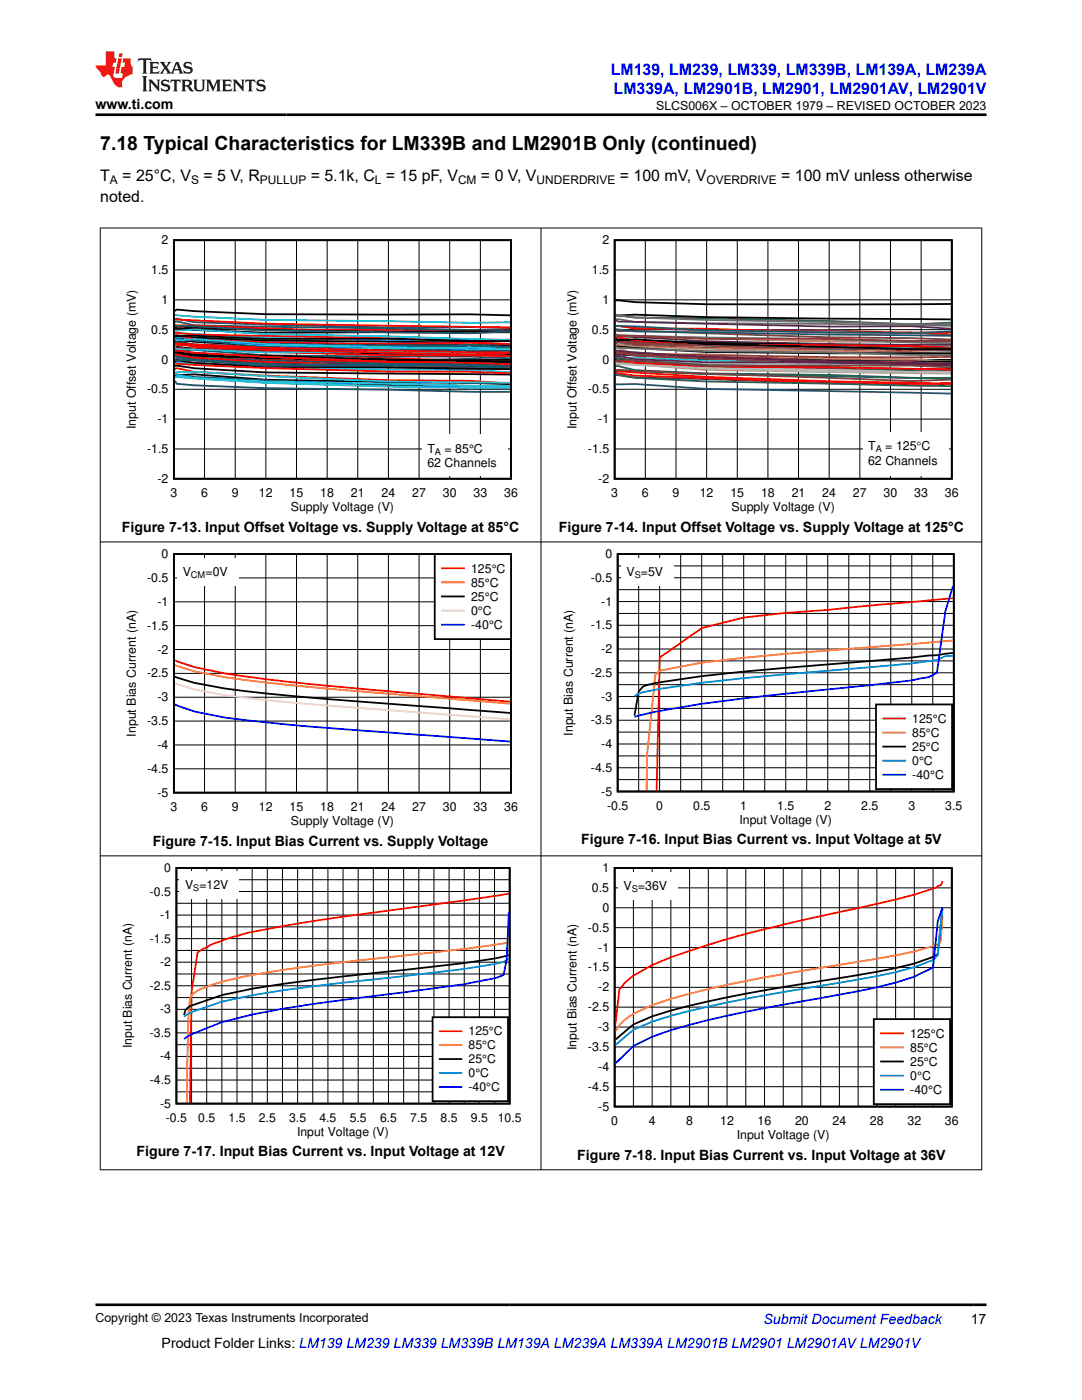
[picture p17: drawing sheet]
<svg xmlns="http://www.w3.org/2000/svg" width="216mm" height="279mm" viewBox="0 0 216 279" stroke-linecap="round" stroke-linejoin="round" font-family="sans-serif">
<defs><g id="words">
<text font-size="3.9" x="20" y="29.9">7.18 Typical Characteristics for LM339B and LM2901B Only (continued)</text>
<g font-size="3.2" fill="#00f">
<text x="121.9" y="14.9">LM139, LM239, LM339, LM339B, LM139A, LM239A</text>
<text x="122.4" y="18.7">LM339A, LM2901B, LM2901, LM2901AV, LM2901V</text>
</g>
<g font-size="3.2">
<text x="20" y="40.3">noted.</text>
<text x="20" y="36.1">T</text>
<text x="24.4" y="36.1">= 25°C, V</text>
<text x="40.6" y="36.1">= 5 V, R</text>
<text x="62" y="36.1">= 5.1k, C = 15 pF, V</text>
<text x="96" y="36.1">= 0 V, V</text>
<text x="123.7" y="36.1">= 100 mV, V</text>
<text x="155.9" y="36.1">= 100 mV unless otherwise</text>
</g>
<g font-size="2.8">
<text x="19" y="21.8">www.ti.com</text>
<text x="24.3" y="106.2">Figure 7-13. Input Offset Voltage vs. Supply Voltage at 85°C</text>
<text x="111.5" y="106.2">Figure 7-14. Input Offset Voltage vs. Supply Voltage at 125°C</text>
<text x="30.5" y="168.8">Figure 7-15. Input Bias Current vs. Supply Voltage</text>
<text x="116" y="168.5">Figure 7-16. Input Bias Current vs. Input Voltage at 5V</text>
<text x="27.2" y="230.8">Figure 7-17. Input Bias Current vs. Input Voltage at 12V</text>
<text x="115.2" y="231.5">Figure 7-18. Input Bias Current vs. Input Voltage at 36V</text>
<text x="32.3" y="269">Product Folder Links: LM139 LM239 LM339 LM339B LM139A LM239A LM339A LM2901B LM2901 LM2901AV LM2901V</text>
<text x="193.7" y="264.2">17</text>
</g>
<text font-size="2.8" fill="#00f" x="152.4" y="264.2">Submit Document Feedback</text>
<g font-size="2.5">
<text x="130.9" y="21.9">SLCS006X – OCTOBER 1979 – REVISED OCTOBER 2023</text>
<text x="32.2" y="48.7">2</text>
<text x="120.2" y="48.7">2</text>
<text x="30.2" y="54.7">1.5</text>
<text x="118.1" y="54.7">1.5</text>
<text x="32.2" y="60.6">1</text>
<text x="120.2" y="60.6">1</text>
<text x="30.2" y="66.6">0.5</text>
<text x="118.1" y="66.6">0.5</text>
<text x="32.2" y="72.6">0</text>
<text x="120.2" y="72.6">0</text>
<text x="29.4" y="78.5">-0.5</text>
<text x="117.3" y="78.5">-0.5</text>
<text x="27.1" y="85.7" transform="rotate(-90 27.1 85.7)">Input Offset Voltage (mV)</text>
<text x="31.4" y="84.5">-1</text>
<text x="115" y="85.7" transform="rotate(-90 115 85.7)">Input Offset Voltage (mV)</text>
<text x="119.4" y="84.5">-1</text>
<text x="173.2" y="89.9">T</text>
<text x="176.6" y="89.9">= 125q</text>
<text x="183.9" y="89.9">C</text>
<text x="29.4" y="90.4">-1.5</text>
<text x="85.3" y="90.4">T</text>
<text x="85.3" y="93.1">62 Channels</text>
<text x="88.7" y="90.4">= 85°C</text>
<text x="117.3" y="90.4">-1.5</text>
<text x="173.2" y="92.9">62 Channels</text>
<text x="31.4" y="96.4">-2</text>
<text x="34" y="99.2">3</text>
<text x="40.1" y="99.2">6</text>
<text x="46.2" y="99.2">9</text>
<text x="51.7" y="99.2">12</text>
<text x="57.8" y="99.2">15</text>
<text x="58" y="102">Supply Voltage (V)</text>
<text x="63.9" y="99.2">18</text>
<text x="70" y="99.2">21</text>
<text x="76.1" y="99.2">24</text>
<text x="82.2" y="99.2">27</text>
<text x="88.4" y="99.2">30</text>
<text x="94.5" y="99.2">33</text>
<text x="100.6" y="99.2">36</text>
<text x="119.4" y="96.4">-2</text>
<text x="122" y="99.2">3</text>
<text x="128.1" y="99.2">6</text>
<text x="134.2" y="99.2">9</text>
<text x="139.6" y="99.2">12</text>
<text x="145.7" y="99.2">15</text>
<text x="146" y="102">Supply Voltage (V)</text>
<text x="151.9" y="99.2">18</text>
<text x="158" y="99.2">21</text>
<text x="164.1" y="99.2">24</text>
<text x="170.2" y="99.2">27</text>
<text x="176.3" y="99.2">30</text>
<text x="182.4" y="99.2">33</text>
<text x="188.5" y="99.2">36</text>
<text x="32.2" y="111.4">0</text>
<text x="120.8" y="111.4">0</text>
<text x="29.4" y="116.1">-0.5</text>
<text x="36.5" y="114.9">V</text>
<text x="41" y="114.9">=0V</text>
<text x="94" y="114.3">125°C</text>
<text x="94" y="117.1">85°C</text>
<text x="94" y="119.9">25°C</text>
<text x="117.9" y="116.1">-0.5</text>
<text x="125" y="114.9">V</text>
<text x="127.9" y="114.9">=5V</text>
<text x="29.4" y="125.7">-1.5</text>
<text x="31.4" y="120.9">-1</text>
<text x="94" y="122.7">0°C</text>
<text x="94" y="125.5">-40°C</text>
<text x="117.9" y="125.6">-1.5</text>
<text x="120" y="120.9">-1</text>
<text x="31.4" y="130.4">-2</text>
<text x="120" y="130.3">-2</text>
<text x="29.4" y="135.2">-2.5</text>
<text x="117.9" y="135.1">-2.5</text>
<text x="31.4" y="140">-3</text>
<text x="120" y="139.8">-3</text>
<text x="27.1" y="147" transform="rotate(-90 27.1 147)">Input Bias Current (nA)</text>
<text x="29.4" y="144.7">-3.5</text>
<text x="31.4" y="149.5">-4</text>
<text x="114.3" y="146.8" transform="rotate(-90 114.3 146.8)">Input Bias Current (nA)</text>
<text x="117.9" y="144.5">-3.5</text>
<text x="120" y="149.3">-4</text>
<text x="182" y="144.3">125°C</text>
<text x="182" y="147.1">85°C</text>
<text x="182" y="149.9">25°C</text>
<text x="29.4" y="154.2">-4.5</text>
<text x="117.9" y="154">-4.5</text>
<text x="182" y="152.7">0°C</text>
<text x="182" y="155.5">-40°C</text>
<text x="31.4" y="159">-5</text>
<text x="34" y="161.8">3</text>
<text x="40.1" y="161.8">6</text>
<text x="46.2" y="161.8">9</text>
<text x="51.7" y="161.8">12</text>
<text x="57.8" y="161.8">15</text>
<text x="63.9" y="161.8">18</text>
<text x="70" y="161.8">21</text>
<text x="76.1" y="161.8">24</text>
<text x="82.2" y="161.8">27</text>
<text x="88.4" y="161.8">30</text>
<text x="94.5" y="161.8">33</text>
<text x="100.6" y="161.8">36</text>
<text x="120" y="158.8">-5</text>
<text x="121.1" y="161.6">-0.5</text>
<text x="130.9" y="161.6">0</text>
<text x="138.3" y="161.6">0.5</text>
<text x="147.7" y="161.6">1</text>
<text x="155.1" y="161.6">1.5</text>
<text x="164.5" y="161.6">2</text>
<text x="171.8" y="161.6">2.5</text>
<text x="181.3" y="161.6">3</text>
<text x="188.6" y="161.6">3.5</text>
<text x="58" y="164.6">Supply Voltage (V)</text>
<text x="147.5" y="164.4">Input Voltage (V)</text>
<text x="118.1" y="178">0.5</text>
<text x="120.2" y="174">1</text>
<text x="124.4" y="177.6">V</text>
<text x="127.3" y="177.6">=36V</text>
<text x="117.3" y="185.9">-0.5</text>
<text x="120.2" y="182">0</text>
<text x="119.4" y="189.9">-1</text>
<text x="117.3" y="193.9">-1.5</text>
<text x="119.4" y="197.9">-2</text>
<text x="117.3" y="201.8">-2.5</text>
<text x="115" y="209.6" transform="rotate(-90 115 209.6)">Input Bias Current (nA)</text>
<text x="117.3" y="209.7">-3.5</text>
<text x="119.4" y="205.8">-3</text>
<text x="181.6" y="207.1">125°C</text>
<text x="181.6" y="209.9">85°C</text>
<text x="119.4" y="213.7">-4</text>
<text x="181.6" y="212.7">25°C</text>
<text x="181.6" y="215.5">0°C</text>
<text x="117.3" y="217.7">-4.5</text>
<text x="119.4" y="221.7">-5</text>
<text x="181.6" y="218.4">-40°C</text>
<text x="122" y="224.5">0</text>
<text x="129.4" y="224.5">4</text>
<text x="136.9" y="224.5">8</text>
<text x="143.7" y="224.5">12</text>
<text x="147" y="227.3">Input Voltage (V)</text>
<text x="151.2" y="224.5">16</text>
<text x="158.6" y="224.5">20</text>
<text x="166.1" y="224.5">24</text>
<text x="173.6" y="224.5">28</text>
<text x="181.1" y="224.5">32</text>
<text x="188.5" y="224.5">36</text>
<text x="19" y="263.9">Copyright © 2023 Texas Instruments Incorporated</text>
</g>
<g font-size="2.4">
<text x="21.9" y="36.7">A</text>
<text x="38.1" y="36.7">S</text>
<text x="51.9" y="36.7">PULLUP</text>
<text x="74.8" y="36.7">L</text>
<text x="91.4" y="36.7">CM</text>
<text x="107.1" y="36.7">UNDERDRIVE</text>
<text x="141" y="36.7">OVERDRIVE</text>
<text x="29.9" y="178.7">-0.5</text>
<text x="32.8" y="174">0</text>
<text x="36.9" y="177.5">V</text>
<text x="39.8" y="177.5">=12V</text>
<text x="31.9" y="183.4">-1</text>
<text x="29.9" y="188.1">-1.5</text>
<text x="29.9" y="197.5">-2.5</text>
<text x="31.9" y="192.8">-2</text>
<text x="31.9" y="202.2">-3</text>
<text x="26.3" y="209.2" transform="rotate(-90 26.3 209.2)">Input Bias Current (nA)</text>
<text x="29.9" y="206.9">-3.5</text>
<text x="93.5" y="206.7">125°C</text>
<text x="93.5" y="209.4">85°C</text>
<text x="31.9" y="211.6">-4</text>
<text x="93.5" y="212.2">25°C</text>
<text x="93.5" y="215">0°C</text>
<text x="29.9" y="216.3">-4.5</text>
<text x="31.9" y="221">-5</text>
<text x="93.5" y="217.8">-40°C</text>
<text x="33.1" y="223.8">-0.5</text>
<text x="39.6" y="223.8">0.5</text>
<text x="45.6" y="223.8">1.5</text>
<text x="51.7" y="223.8">2.5</text>
<text x="57.7" y="223.8">3.5</text>
<text x="59.3" y="226.6">Input Voltage (V)</text>
<text x="63.7" y="223.8">4.5</text>
<text x="69.8" y="223.8">5.5</text>
<text x="75.8" y="223.8">6.5</text>
<text x="81.9" y="223.8">7.5</text>
<text x="87.9" y="223.8">8.5</text>
<text x="94" y="223.8">9.5</text>
<text x="99.3" y="223.8">10.5</text>
</g>
<g font-size="1.8">
<text x="86.8" y="90.8">A</text>
<text x="174.7" y="90.3">A</text>
<text x="38.1" y="115.3">CM</text>
<text x="126.6" y="115.3">S</text>
<text x="38.6" y="177.9">S</text>
<text x="126.1" y="178">S</text>
</g>
</g></defs>
<g fill="none" stroke="#000" stroke-width=".36">
<path d="M34.7 47.9h67.3v47.6h-67.3zM34.9 62l.4-.2 3.5 .3 14.3 .6h40.7l8 .2M34.9 74.9l3.9-.2 14.3 1.1 40.7 .6 8 .3M34.9 65.5l3.9 .4 14.3 .5 48.7-.1M34.9 68.6h.4l3.5 .4 14.3 .5 24.4 .5 16.3 .1 8 .3M34.9 69.2l3.9 .4a1334.7 1334.7 0 0 0 63 1.1M34.9 70.6l3.9 .6 14.3 .6 24.4 .1 16.3 .5 8 .1M34.9 67.1l.4-.1 3.5 .3 14.3 .7 40.7 .3 8 .4M34.9 67.4l.4 .3 3.5 .5 14.3 .9 48.7 .3M34.9 67.8l3.9 .3a1900.6 1900.6 0 0 0 63 .8M34.9 68.1h.4l3.5 .7 14.3 .7 24.4 .4h16.3l8 .5M34.9 73h.4l3.5 .5 14.3 .8 48.7 .5"/>
<path d="M34.9 70.3l.4 .2 3.5 .5 14.3 .4 24.4 .3 16.3 .5h8M34.9 70.1l3.9 .7 14.3 .2 24.4 .8h24.3M34.9 65.2l.4 .4 3.5-.2 14.3 .4 24.4 .4h24.3M34.9 72.3l.4-.4 3.5 .5 14.3 .8 24.4 .1 24.3 .4M34.9 67h3.9l14.3 .6h24.4l16.3 .4 8 .1"/>
</g>
<g fill="none" stroke="#000" stroke-width=".2">
<path d="M34.7 59.8h67.3M34.7 53.9h67.3M40.8 47.9v47.7M46.9 47.9v47.7M53.1 47.9v47.7M59.2 47.9v47.7M65.3 47.9v47.7M71.4 47.9v47.7M77.5 47.9v47.7M83.6 47.9v47.7M89.7 47.9v47.7M95.9 47.9v47.7"/>
<path d="M34.7 77.7h67.3M34.7 71.7h67.3M34.7 65.8h67.3M34.7 89.6h67.3M34.7 83.6h67.3"/>
</g>
<g fill="none" stroke="#f00" stroke-width=".36">
<path d="M34.9 68l.4 .4 3.5 .8 14.3 .7 40.7 .4 8 .3M34.9 66.3l3.9 .5 38.7 .7 16.3 .7 8-.2M34.9 65.3h3.9l14.3 .5 40.7 .1 8-.2M34.9 70.1l.4-.2 3.5 1 14.3 .6h24.4l24.3 .7M34.9 71l3.9 .4 14.3 .4 48.7 1.2M34.9 73.7l.4-.2 3.5 .7 14.3 .8 24.4 .9 16.3 .1 8 .5M34.9 70.2l3.9 .6 14.3 1 48.7 .8M34.9 69.3l.4 .2a1443.1 1443.1 0 0 0 66.5 1.6M34.9 63.6l.4 .2 17.8 .8 48.7 .7M34.9 64.8l42.6 1.5h16.3l8-.1M34.9 67l.4-.2 3.5 .9 14.3 .6 24.4 .4 16.3-.3 8 .2M34.9 68.4l18.2 1 40.7 .9h8"/>
<path d="M34.9 68.7l.4 .1 17.8 1 40.7 .9 8-.2M34.9 70.7l3.9 .7 14.3 .8 24.4 .7 24.3 .2M34.9 72.5l.4 .1a973.4 973.4 0 0 0 58.5 1.6l8 .3M34.9 70l18.2 1.2 24.4 1 16.3 .2 8 .3"/>
</g>
<g fill="none" stroke="#105465" stroke-width=".36">
<path d="M34.9 63.9l.4-.3 3.5 .7 14.3 .5 24.4 .5h16.3l8 .2M34.9 67.7l3.9 .5 14.3 .6 40.7 .6 8-.1M34.9 64.3l.4-.2 3.5 .8 63 1M34.9 71l3.9 .4a1310.3 1310.3 0 0 0 63 1.2M34.9 70.2l.4-.2 3.5 .4 14.3 .8 24.4 .8 16.3-.4 8 .2M34.9 71.1l.4 .2a593.8 593.8 0 0 0 58.5 2l8 .2M34.9 69.6l.4 .3 3.5-.1 14.3 1.1 40.7 .3 8 .3M34.9 76l.4 .6 3.5 .3 14.3 .6 24.4 .3 16.3 .4h8M34.9 74.7l3.9 .5 38.7 1.6 16.3 .5 8-.1M34.9 68.3l3.9 .5 14.3 .3 24.4 .9 16.3-.1 8 .1M34.9 70.6l3.9 .9 14.3 .8 24.4 .7h24.3M34.9 67.6l3.9 .4 14.3 .6 24.4 .3h16.3l8 .3"/>
<path d="M34.9 71.1l3.9 .3a1081.5 1081.5 0 0 0 63 1.2M34.9 71.7l18.2 1.1 24.4-.2 16.3 .4 8-.1M34.9 65.1h3.9l14.3 .8 24.4 .4 16.3 .2 8-.4M34.9 71.9h3.9l14.3 1.1 40.7-.1 8 .4"/>
</g>
<g fill="none" stroke="#00bacc" stroke-width=".36">
<path d="M34.9 66.5h.4a882.7 882.7 0 0 0 66.5 1.3M34.9 69.2l.4 .2 17.8 .9 48.7 .6M34.9 67.1l.4 .3 3.5 .4 14.3 .9 48.7 .8-8-.2h-16.3l-24.4-.4-14.3-1-3.5-.3-.4-.1M34.9 62.9l3.9 .3 14.3 .6 40.7 .6 8-.1M34.9 67.4h3.9l14.3 .9 48.7 .7M34.9 67.9l.4-.3 3.5 .5 14.3 .8 24.4 .6 16.3 .6 8 .1M34.9 65.9l3.9-.1 14.3 .9 24.4 .4 24.3 .8M34.9 74.4l3.9-.2a787.3 787.3 0 0 0 63 2.2M34.9 70.8l.4-.1 3.5 .4 14.3 1.1 24.4 .5 24.3-.1M34.9 69.4l.4 .3 17.8 .6 24.4-.1 16.3 .3 8-.2M34.9 75.3l.4-.1 17.8 1.2 24.4 .8 24.3 .1M34.9 72.6l.4-.4 3.5 .5 14.3 .6 24.4 .5h16.3l8 .5"/>
<path d="M34.9 67.6l.4 .4 3.5-.3 14.3 1 40.7 1h8M34.9 74.5l.4 .4 3.5 .5 14.3 .7 48.7 1"/>
</g>
<path d="M84.2 86.7h17.1v8.4h-17.1z" fill-rule="evenodd" fill="#fff"/>
<path d="M122.6 47.9h67.3v47.6h-67.3zM122.8 60l.5-.1 3.4 .4 14.3 .4h48.7M122.8 62.8l.5 .2 3.4-.2 14.3 .5 48.7 .4M122.8 70.4l.5 .3 3.4 .2a1345.6 1345.6 0 0 0 63 1.2M122.8 69.2l18.2 1.1 24.5 .2h24.2M122.8 67.6l.5 .2 17.7 .6 40.8 .7 7.9 .4M122.8 67.6l.5 .4 3.4-.3 14.3 1 40.8 1h7.9" fill="none" stroke="#000" stroke-width=".36"/>
<g fill="none" stroke="#000" stroke-width=".2">
<path d="M122.6 59.8h67.3M122.6 53.9h67.3M128.8 47.9v47.7M134.9 47.9v47.7M141 47.9v47.7M147.1 47.9v47.7M153.2 47.9v47.7M159.3 47.9v47.7M165.5 47.9v47.7M171.6 47.9v47.7M177.7 47.9v47.7M183.8 47.9v47.7"/>
<path d="M122.6 77.7h67.3M122.6 71.7h67.3M122.6 65.8h67.3M122.6 89.6h67.3M122.6 83.6h67.3"/>
</g>
<path d="M122.8 68.4l3.9 .5 14.3 .6 24.5 .1 16.3 .5h7.9M122.8 65l3.9 .6h14.3l24.5 .8h24.2M122.8 73.9l.5 .2a828.8 828.8 0 0 0 58.5 2.3l7.9 .2M122.8 74.4l3.9 .5 38.8 1.5 16.3 .3 7.9-.3M122.8 67.4l.5-.1 3.4 .7 14.3 .7 40.8 .4 7.9 .3M122.8 72.3l.5-.4 3.4 .5 14.3 .8 24.5 .1 24.2 .4" fill="none" stroke="#f00" stroke-width=".36"/>
<path d="M122.8 74.1h3.9l14.3 .6 40.8 .7h7.9" fill="none" stroke="#105465" stroke-width=".36"/>
<path d="M122.8 71.1l.5 .2a2292.5 2292.5 0 0 0 66.4 1.5" fill="none" stroke="#00bacc" stroke-width=".36"/>
<path d="M122.8 63.1l.5-.1 3.4 .4 14.3 .1 24.5 .6 16.3 .6 7.9-.3M122.8 69.9l.5 .3 3.4 .1 14.3 1 24.5 .7 24.2 .3M122.8 67.8h.5a1386.4 1386.4 0 0 0 58.5 1.4l7.9 .2M122.8 73.1l.5-.1 3.4 .9 14.3 .6 24.5 .3 24.2 .7M122.8 71.5l.5-.1 3.4 .6 14.3 .9 24.5 .5 16.3 .5 7.9-.3M122.8 74.5l.5 .4 3.4 .5 14.3 .7 48.7 1" fill="none" stroke="#286b48" stroke-width=".36"/>
<path d="M122.8 65.1l3.9 .3 14.3 .6 24.5-.1 24.2 .9M122.8 72.2l3.9 .4 38.8 1.2h24.2M122.8 68.8l.5 .3 3.4-.1 55.1 1.3 7.9 .5M122.8 68.1l66.9 1.7M122.8 70.4l3.9 .2 38.8 .7 24.2-.1M122.8 67h3.9l14.3 .6h24.5l16.3 .4 7.9 .1" fill="none" stroke="#9d3939" stroke-width=".36"/>
<path d="M122.8 74.9l.5-.1 3.4 .5 14.3 .4 24.5 .8 24.2 .2M122.8 63.7l.5 .5 42.2 1 16.3-.1 7.9 .5M122.8 70.7l.5-.1 3.4 .4a1554.6 1554.6 0 0 0 63 1.7M122.8 67.1l18.2 1 24.5 .5 24.2 .2M122.8 71.1l.5-.1 3.4 .7 14.3 .6 24.5 .1 24.2 .6M122.8 70l18.2 1.2 24.5 1 16.3 .2 7.9 .3" fill="none" stroke="#68275f" stroke-width=".36"/>
<path d="M122.8 65.9l.5 .2 3.4-.1 38.8 1.3 16.3 .2 7.9 .3M122.8 68.5l.5 .3 3.4-.1 14.3 .8 40.8 .3 7.9 .3M122.8 71.2l3.9 .5 14.3 .8 48.7 1.4M122.8 73.9l.5-.1 17.7 .8 40.8 1.5 7.9-.3M122.8 68.1l3.9 .6 14.3 .2 24.5 .7 16.3 .1 7.9 .3M122.8 71.9h3.9l14.3 1.1 40.8-.1 7.9 .4" fill="none" stroke="#6b5028" stroke-width=".36"/>
<path d="M122.8 66.6l.5 .4 42.2 1.1 24.2-.1M122.8 70.2l18.2 1 40.8 .6 7.9 .3M122.8 72l.5 .3 3.4 .2 14.3 .5 40.8 1.1h7.9M122.8 70.4l.5-.2 3.4 .7 14.3 .7 24.5 .5 16.3 .2 7.9 .3M122.8 68l3.9 .5 14.3 .4 40.8 .8 7.9-.3" fill="none" stroke="#83461f" stroke-width=".36"/>
<path d="M122.8 66.8l3.9 .4 14.3 .2 24.5 .7 24.2 .5M122.8 69.6l.5-.1 3.4 1.2h14.3l24.5 .8 16.3 .2 7.9 .5M122.8 68.9l.5-.2 3.4 .5 14.3 .4 24.5 .4 24.2 .8M122.8 67.5l.5 .2 3.4 .2 14.3 .7 48.7 .7M122.8 72.7l3.9 .1 14.3 1 48.7 .8" fill="none" stroke="#b1ae67" stroke-width=".36"/>
<path d="M122.8 64l.5-.3 3.4 .6 63 .7M122.8 66.8l18.2 .6 24.5 .3 16.3 .6 7.9 .2M122.8 68.2h3.9l14.3 .8 48.7 .6M122.8 62.8l3.9 .6 14.3 .5 48.7 .8M122.8 69.2l.5 .2 17.7 .7 24.5 .2 16.3 .5 7.9 .1" fill="none" stroke="#6c6c6c" stroke-width=".36"/>
<path d="M122.8 68.5h.5l17.7 1.2 48.7 1.3M122.8 68.1l3.9 .7 14.3 .7 24.5 .3 16.3 .5 7.9-.1M122.8 72.2l.5 .3h3.4l14.3 .8 48.7 .9M122.8 71.4l18.2 1.1 48.7 .6M122.8 72.5l.5 .1a973.4 973.4 0 0 0 58.5 1.6l7.9 .3" fill="none" stroke="#b8b8b8" stroke-width=".36"/>
<path d="M122.8 67.8l.5 .3 3.4 .2 63 1.6M122.8 67.6l.5-.1 3.4 .7h14.3l24.5 1.1 24.2 .5M122.8 76.7l3.9-.1 14.3 1 48.7 .9M122.8 65.7l3.9 .5 63 .8M122.8 65.1h3.9l14.3 .8 24.5 .4 16.3 .2 7.9-.4" fill="none" stroke="#295c75" stroke-width=".36"/>
<path d="M172.1 86.2h17.1v8.6h-17.1z" fill-rule="evenodd" fill="#fff"/>
<path d="M34.7 110.6h67.3v47.6h-67.3zM34.9 135l3.9 1.3a184.5 184.5 0 0 0 22.4 2.9l40.6 3.1" fill="none" stroke="#000" stroke-width=".36"/>
<g fill="none" stroke="#000" stroke-width=".2">
<path d="M34.7 115.3h67.3M40.8 110.6v47.6M46.9 110.6v47.6M53.1 110.6v47.6M59.2 110.6v47.6M65.3 110.6v47.6M71.4 110.6v47.6M77.5 110.6v47.6M83.6 110.6v47.6M89.7 110.6v47.6M95.9 110.6v47.6M34.7 139.1h67.3"/>
<path d="M34.7 134.4h67.3M34.7 129.6h67.3M34.7 124.9h67.3M34.7 120.1h67.3M34.7 153.4h67.3M34.7 148.7h67.3M34.7 143.9h67.3"/>
</g>
<path d="M34.9 131.8l3.9 1.3a177.2 177.2 0 0 0 22.4 3.4l40.6 3.5" fill="none" stroke="#f00" stroke-width=".36"/>
<path d="M34.9 132.7l3.9 1.3a239.3 239.3 0 0 0 26.5 3.4l36.5 3" fill="none" stroke="#ff7f00" stroke-width=".36"/>
<path d="M34.9 136.3l3.9 1.3a179.2 179.2 0 0 0 22.4 2.9l40.6 3.1" fill="none" stroke="#ff7fff" stroke-width=".36"/>
<path d="M34.9 140.6l3.9 1.4a146.5 146.5 0 0 0 18.3 2.6l44.7 3.4" fill="none" stroke="#00f" stroke-width=".36"/>
<g fill="#fff">
<path d="M35.4 111.3h12.2v5.6h-12.2z" fill-rule="evenodd"/>
<path d="M86.7 110.6h15.3v17h-15.3z" fill-rule="evenodd"/>
</g>
<path d="M86.7 110.6h15.3v17h-15.3zM88.2 119h4.4M123.2 110.6h67.1v47.4h-67.1zM190.1 130.3a695.6 695.6 0 0 1-33.3 3 224.1 224.1 0 0 0-27.7 3.4l-.8 .3-.9 1-.8 4.8" fill="none" stroke="#000" stroke-width=".36"/>
<path d="M88.2 113.4h4.4M190.1 119.4l-24.9 2.3-8.4 .6-8.4 .9-8.4 2.2-8.4 5.8-.6 26.6" fill="none" stroke="#f00" stroke-width=".36"/>
<path d="M88.2 116.2h4.4M190.1 127.8l-16.6 1.4a659.1 659.1 0 0 0-33.5 3l-8.4 1.7-.8 .7-1.7 16-.1 7.2" fill="none" stroke="#ff7f00" stroke-width=".36"/>
<path d="M88.2 121.9h4.4" fill="none" stroke="#ff7fff" stroke-width=".36"/>
<path d="M190.1 117l-1.5 4.9-1.6 12.4-1.7 .9-3.4 .6-8.4 .9a884.3 884.3 0 0 0-33.5 3.8l-8.4 1.4-5 1.2M88.2 124.7h4.4" fill="none" stroke="#00f" stroke-width=".36"/>
<g fill="none" stroke="#000" stroke-width=".2">
<path d="M123.2 117.7h67.1M123.2 115.3h67.1M123.2 112.9h67.1M127.4 110.6v47.4M131.6 110.6v47.4M135.8 110.6v47.4M140 110.6v47.4M144.2 110.6v47.4M148.4 110.6v47.4M152.6 110.6v47.4M156.8 110.6v47.4M161 110.6v47.4"/>
<path d="M165.2 110.6v47.4M169.4 110.6v47.4M173.5 110.6v47.4M177.7 110.6v47.4M181.9 110.6v47.4M186.1 110.6v47.4M123.2 139h67.1M123.2 136.6h67.1M123.2 134.3h67.1M123.2 131.9h67.1M123.2 129.5h67.1M123.2 127.2h67.1"/>
<path d="M123.2 124.8h67.1M123.2 122.4h67.1M123.2 120.1h67.1M123.2 155.6h67.1M123.2 153.2h67.1M123.2 150.9h67.1M123.2 148.5h67.1M123.2 146.1h67.1M123.2 143.7h67.1M123.2 141.4h67.1"/>
</g>
<path d="M190.1 130.9h-1.5l-1.6 .8-5.1 .7-16.7 1.5a416.2 416.2 0 0 0-34.4 3.7 10.7 10.7 0 0 0-4.2 1.3" fill="none" stroke="#007cff" stroke-width=".36"/>
<g fill="#fff">
<path d="M123.9 111.3h10.6v5.5h-10.6z" fill-rule="evenodd"/>
<path d="M174.8 140.6h15.2v16.9h-15.2z" fill-rule="evenodd"/>
</g>
<path d="M174.8 140.6h15.2v16.9h-15.2zM176.3 149h4.3" fill="none" stroke="#000" stroke-width=".36"/>
<path d="M176.3 143.4h4.3" fill="none" stroke="#f00" stroke-width=".36"/>
<path d="M176.3 146.2h4.3" fill="none" stroke="#ff7f00" stroke-width=".36"/>
<path d="M176.3 151.8h4.3" fill="none" stroke="#007cff" stroke-width=".36"/>
<path d="M176.3 154.6h4.3" fill="none" stroke="#00f" stroke-width=".36"/>
<path d="M35.2 173.2h66.5v47h-66.5zM101.5 190.6l-2.2 .6a285.3 285.3 0 0 1-24.8 3 393.5 393.5 0 0 0-24.2 3.1l-6 1.3-6.4 2.2a1.92 1.92 0 0 0-1.2 1.7" fill="none" stroke="#000" stroke-width=".35"/>
<g fill="none" stroke="#000" stroke-width=".2">
<path d="M35.2 177.9h66.5M35.2 175.6h66.5M38.2 173.2v47.1M41.2 173.2v47.1M44.3 173.2v47.1M47.3 173.2v47.1M50.3 173.2v47.1M53.3 173.2v47.1M56.4 173.2v47.1M59.4 173.2v47.1M62.4 173.2v47.1M65.4 173.2v47.1"/>
<path d="M68.5 173.2v47.1M71.5 173.2v47.1M74.5 173.2v47.1M77.5 173.2v47.1M80.5 173.2v47.1M83.6 173.2v47.1M86.6 173.2v47.1M89.6 173.2v47.1M92.6 173.2v47.1M95.7 173.2v47.1M98.7 173.2v47.1M35.2 199.1h66.5"/>
<path d="M35.2 196.7h66.5M35.2 194.4h66.5M35.2 192h66.5M35.2 189.7h66.5M35.2 187.3h66.5M35.2 185h66.5M35.2 182.6h66.5M35.2 180.3h66.5M35.2 217.9h66.5M35.2 215.5h66.5M35.2 213.2h66.5M35.2 210.8h66.5"/>
<path d="M35.2 208.5h66.5M35.2 206.1h66.5M35.2 203.8h66.5M35.2 201.4h66.5"/>
</g>
<path d="M101.5 178.4l-27 3.7a257.1 257.1 0 0 0-26 4.3l-2.4 .7a23.5 23.5 0 0 0-6.7 3l-1.2 7.8-.3 22.2" fill="none" stroke="#f00" stroke-width=".35"/>
<path d="M101.5 188.1l-8.9 1.3-18.1 2a257.2 257.2 0 0 0-26 3.5l-2.4 .6a34.1 34.1 0 0 0-6.7 2.2l-1.2 .9-.3 .7-.3 2.8-.3 18" fill="none" stroke="#ff7f00" stroke-width=".35"/>
<path d="M101.5 191.2l-.4 .5-1.8 .6-6.7 1.1-18.1 2.1a351.8 351.8 0 0 0-24.2 3.1l-6 1.3-6.1 2.1-1.5 .9" fill="none" stroke="#007cff" stroke-width=".35"/>
<path d="M101.5 182.1l-.4 9.3-.6 3.2-1.8 .6-6.1 1.2-18.1 2.4a295.4 295.4 0 0 0-24.2 3.7l-6 1.5-6.1 2.4-1.5 1" fill="none" stroke="#00f" stroke-width=".35"/>
<g fill="#fff">
<path d="M35.9 173.9h11.8v5.5h-11.8z" fill-rule="evenodd"/>
<path d="M86.3 203h15.1v16.8h-15.1z" fill-rule="evenodd"/>
</g>
<path d="M86.3 203h15.1v16.8h-15.1zM87.8 211.4h4.3" fill="none" stroke="#000" stroke-width=".35"/>
<path d="M87.8 205.8h4.3" fill="none" stroke="#f00" stroke-width=".35"/>
<path d="M87.8 208.6h4.3" fill="none" stroke="#ff7f00" stroke-width=".35"/>
<path d="M87.8 214.1h4.3" fill="none" stroke="#007cff" stroke-width=".35"/>
<path d="M87.8 216.9h4.3" fill="none" stroke="#00f" stroke-width=".35"/>
<path d="M122.6 173.2h67.3v47.6h-67.3zM188.1 181.2l-1 9.2-.9 .6a73.2 73.2 0 0 1-15 3.6 367.7 367.7 0 0 0-37.3 7.1l-3.8 1.1-3.7 1.6-3.6 3.1" fill="none" stroke="#000" stroke-width=".36"/>
<g fill="none" stroke="#000" stroke-width=".2">
<path d="M122.6 177.2h67.3M126.4 173.2v47.7M130.1 173.2v47.7M133.9 173.2v47.7M137.6 173.2v47.7M141.3 173.2v47.7M145.1 173.2v47.7M148.8 173.2v47.7M152.6 173.2v47.7M156.3 173.2v47.7M160 173.2v47.7M163.8 173.2v47.7"/>
<path d="M167.5 173.2v47.7M171.2 173.2v47.7M175 173.2v47.7M178.7 173.2v47.7M182.4 173.2v47.7M186.2 173.2v47.7M122.6 197h67.3M122.6 193.1h67.3M122.6 189.1h67.3M122.6 185.1h67.3M122.6 181.2h67.3M122.6 216.9h67.3"/>
<path d="M122.6 212.9h67.3M122.6 208.9h67.3M122.6 205h67.3M122.6 201h67.3"/>
</g>
<path d="M188.1 175.8l-.2 .7-1 .6a102 102 0 0 1-15.7 4.1 356.7 356.7 0 0 0-29.9 7.4l-3.7 1.2a36.7 36.7 0 0 0-12.2 5.7l-1.8 2-.8 6.7" fill="none" stroke="#f00" stroke-width=".36"/>
<path d="M188.1 182.7l-.4 5.2-.2 .3-.9 .5a38.7 38.7 0 0 1-7.9 2l-3.7 .6a436.7 436.7 0 0 0-37.4 7 39 39 0 0 0-12.2 4.6l-1.8 1.7-.8 1.2" fill="none" stroke="#ff7f00" stroke-width=".36"/>
<path d="M188.1 181.2l-1 9.5-.9 .9-3.8 1.4a227.2 227.2 0 0 1-22.4 4.4l-14.9 2.7a131.6 131.6 0 0 0-15 3.8l-3.7 1.6-3.6 3" fill="none" stroke="#007cff" stroke-width=".36"/>
<path d="M188.1 181.1l-1 2.7-.9 9.3-3.8 1.8a111.6 111.6 0 0 1-18.6 4.3 261 261 0 0 0-29.9 6.4l-3.8 1.3-3.7 1.9-3.6 3.4" fill="none" stroke="#00f" stroke-width=".36"/>
<g fill="#fff">
<path d="M123.3 173.9h12v5.6h-12z" fill-rule="evenodd"/>
<path d="M174.4 203.4h15.2v17h-15.2z" fill-rule="evenodd"/>
</g>
<path d="M174.4 203.4h15.2v17h-15.2zM175.8 211.8h4.4" fill="none" stroke="#000" stroke-width=".36"/>
<path d="M175.8 206.2h4.4" fill="none" stroke="#f00" stroke-width=".36"/>
<path d="M175.8 209h4.4" fill="none" stroke="#ff7f00" stroke-width=".36"/>
<path d="M175.8 214.7h4.4" fill="none" stroke="#007cff" stroke-width=".36"/>
<path d="M175.8 217.5h4.4" fill="none" stroke="#00f" stroke-width=".36"/>
<path d="M19.9 45.5h176.1M20 45.4v188.1M107.9 45.4v188.1M195.9 45.4v188.1M19.9 108.2h176.1M19.9 170.8h176.1M19.9 233.5h176.1" fill="none" stroke="#000" stroke-width=".2"/>
<path d="M27.7 11.6l-.2 .6 .5-.2h.6v.1v2.2l-.2 .4h1l-.2-.4v-2.2v-.1h.5l.5 .2-.1-.6zM29.8 12.4l.2 .3v1.6l-.2 .4h1.9l.1-.6a1.08 1.08 0 0 1-1.3 .2v-.7h.6l.4 .2v-.7l-.4 .2h-.6v-.5l.2-.2a1 1 0 0 1 1 .3l-.1-.5zM31.8 12.4l1 1.1-1 1.2h.9l-.2-.2 .4-.8 .5 .8-.2 .2h1.6l-.2-.2 .1-.5h1l.1 .5-.1 .2h.9l-.2-.4-.8-1.9h-.5l-1 2.1-.8-1.1 .9-1h-.8l.2 .2-.5 .6-.3-.6 .1-.2zM35.2 12.8l.4 1h-.8zM36.8 12.5a.65 .65 0 0 0-.2 .7 .65 .65 0 0 0 .6 .5l.7 .1 .1 .3a.79 .79 0 0 1-.7 .4 .79 .79 0 0 1-.7-.5l.1 .7 .2-.1a.93 .93 0 0 0 1.1 0 .93 .93 0 0 0 .4-.9 1.46 1.46 0 0 0-1.2-.6l-.1-.3a1.09 1.09 0 0 1 1.2 .2l-.2-.6-.1 .1-.6-.2zM28.4 15.2l.2 .4v2.2l-.2 .4h1l-.2-.4v-2.2l.2-.4zM29.6 15.9l.2 .4v1.5l-.2 .4h.8l-.3-.4v-1.3l1.7 1.8v-2l.2-.4h-.8l.2 .2 .1 1.1-1.2-1.3zM32.3 16a.65 .65 0 0 0-.2 .8 .65 .65 0 0 0 .7 .4l.6 .2 .1 .2a.79 .79 0 0 1-.7 .4 .79 .79 0 0 1-.7-.5l.1 .7 .2-.1a.93 .93 0 0 0 1.1 .1 .93 .93 0 0 0 .4-1 1.46 1.46 0 0 0-1.2-.5l-.1-.4a1.09 1.09 0 0 1 1.2 .2l-.2-.6-.1 .1-.6-.1zM34.1 15.9l-.1 .6a.63 .63 0 0 1 .7-.3l.1 1.6-.3 .4h1l-.2-.4v-1.6a.66 .66 0 0 1 .8 .3l-.1-.6zM36.2 15.9l.2 .4v1.5l-.2 .4h.9l-.2-.2v-.7h.5l.1 .2a.79 .79 0 0 0 1.2 .6l-1-.9a.61 .61 0 0 0 .6-.6 .61 .61 0 0 0-.5-.7zM36.9 16.2h.2a.47 .47 0 0 1 .5 .1 .47 .47 0 0 1 .1 .5l-.2 .1-.6 .1zM38.5 15.9l.2 .2a2.27 2.27 0 0 0 .4 2 1.04 1.04 0 0 0 1.7-.7v-1.3l.2-.2h-.8l.2 .4v1.1a.6 .6 0 0 1-.6 .6 .6 .6 0 0 1-.6-.6v-1.1l.3-.4zM41.1 15.9l.2 .4v1.5l-.2 .4h.7l-.2-.4v-1.4l.9 1.9 .8-1.9v1.4l-.2 .4h1l-.3-.4v-1.5l.3-.4h-.8l-.7 1.5-.7-1.5zM44.3 15.9l.2 .4v1.5l-.2 .4h1.9l.1-.6a1.09 1.09 0 0 1-1.3 .2v-.7h.6l.4 .2v-.6l-.4 .2h-.6v-.6l.2-.1a1.01 1.01 0 0 1 1 .3l-.1-.6zM46.4 15.9l.3 .4v1.5l-.3 .4h.8l-.2-.4v-1.3l1.6 1.8v-2l.2-.4h-.7l.2 .2v1.1l-1.2-1.3zM49 15.9l-.1 .6a.63 .63 0 0 1 .8-.3v1.6l-.3 .4h1l-.2-.4v-1.6a.66 .66 0 0 1 .8 .3l-.1-.6zM51.4 16a.65 .65 0 0 0-.2 .8 .65 .65 0 0 0 .6 .4l.6 .2 .2 .2a.79 .79 0 0 1-.8 .4 .79 .79 0 0 1-.6-.5l.1 .7 .2-.1a.93 .93 0 0 0 1 .1 .93 .93 0 0 0 .5-1 1.46 1.46 0 0 0-1.3-.5l-.1-.4a1.09 1.09 0 0 1 1.3 .2l-.2-.6-.2 .1-.5-.1z" fill="#231f20"/>
<path d="M21.1 10.3v2.7h-2.1l.1 .4 .9 1a.95 .95 0 0 0 .9 .9 .59 .59 0 0 1 .6-.4 .59 .59 0 0 1 .5 .3l.4 .8a1.59 1.59 0 0 0 2.1 1.4 1.61 1.61 0 0 1 1-2.3l1-.3-.1-1.5a1.59 1.59 0 0 1-.4-1.7h-1.4l-.2 .9h.5l-.1 .9h-.5l-.2 .9v.3l.4 .1-.2 .9h-.6a.73 .73 0 0 1-1.1-.7l.3-1.5h-.5l.2-.9h.5l.2-.9h-.5v-1.3zM23.6 11.6l-.6 3.1h.7l.6-3.1zM23.8 10.7l-.1 .6h.7l.1-.6z" fill="#ed1c24"/>
<path d="M19 22.9h177.8M19 260.4h177.8" fill="none" stroke="#000" stroke-width=".53"/>
<use href="#words"/>
</svg>
